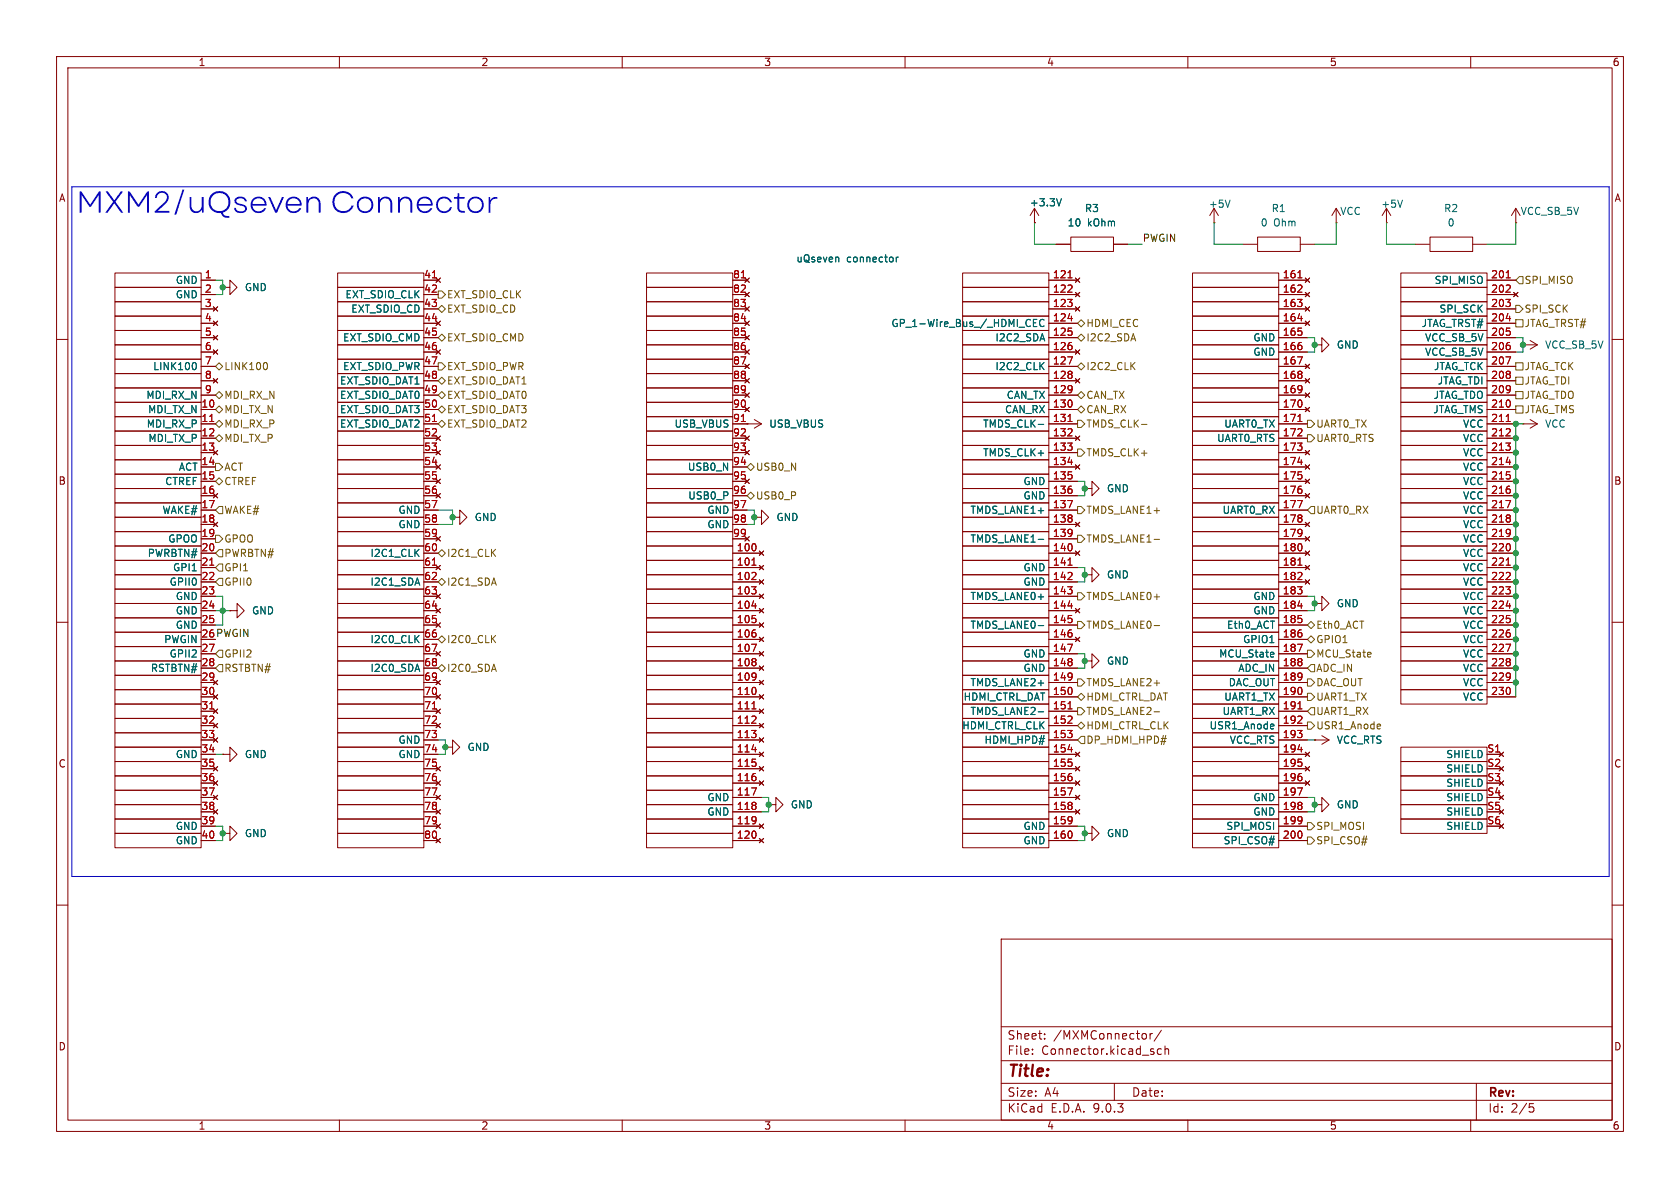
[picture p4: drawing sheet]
<svg xmlns="http://www.w3.org/2000/svg" width="297mm" height="210mm" viewBox="0 0 297 210" stroke-linecap="round" stroke-linejoin="round" font-family="sans-serif">
<defs><g id="words">
<text font-size="5.3" fill="#0000c2" x="58.6" y="39.9">Connector</text>
<text font-size="2.8" fill="#840000" x="178" y="190.9">Title:</text>
<g font-size="2.1" fill="#840000">
<text x="178" y="184">Sheet:</text>
<text x="186.2" y="184">/MXMConnector/</text>
<text x="178" y="186.7">File:</text>
<text x="184.1" y="186.7">Connector.kicad_sch</text>
<text x="178" y="196.9">KiCad</text>
<text x="178" y="194.1">Size:</text>
<text x="184.7" y="194.1">A4</text>
<text x="185.7" y="196.9">E.D.A.</text>
<text x="193.3" y="196.9">9.0.3</text>
<text x="200" y="194.1">Date:</text>
<text x="263" y="194.3">Rev:</text>
<text x="263" y="196.9">Id:</text>
<text x="267.1" y="196.9">2/5</text>
</g>
<g font-size="1.8" fill="#840000">
<text x="35" y="11.9">1</text>
<text x="85" y="11.9">2</text>
<text x="135" y="11.9">3</text>
<text x="185" y="11.9">4</text>
<text x="235" y="11.9">5</text>
<text x="285" y="11.9">6</text>
<text x="10.3" y="35.9">A</text>
<text x="285.3" y="35.9">A</text>
<text x="10.3" y="85.9">B</text>
<text x="285.3" y="85.9">B</text>
<text x="35.5" y="112.8">26 PWGIN</text>
<text x="10.3" y="135.9">C</text>
<text x="285.3" y="135.9">C</text>
<text x="10.3" y="185.9">D</text>
<text x="285.3" y="185.9">D</text>
<text x="35" y="199.9">1</text>
<text x="85" y="199.9">2</text>
<text x="135" y="199.9">3</text>
<text x="185" y="199.9">4</text>
<text x="235" y="199.9">5</text>
<text x="285" y="199.9">6</text>
</g>
<g font-size="1.8" fill="#006464">
<text x="182" y="36.7">+3.3V</text>
<text x="188.6" y="40.2">10</text>
<text x="191.7" y="37.7">R3</text>
<text x="192.2" y="40.2">kOhm</text>
<text x="213.6" y="36.9">+5V</text>
<text x="222.8" y="40.2">0</text>
<text x="224.7" y="37.7">R1</text>
<text x="225.2" y="40.2">Ohm</text>
<text x="236.8" y="38.2">VCC</text>
<text x="244.1" y="36.9">+5V</text>
<text x="255.2" y="37.7">R2</text>
<text x="255.8" y="40.2">0</text>
<text x="268.7" y="38.2">VCC_SB_5V</text>
<text x="140.7" y="46.6">uQseven</text>
<text x="149.7" y="46.6">connector</text>
<text x="31" y="50.4">GND</text>
<text x="31" y="52.9">GND</text>
<text x="43.2" y="51.7">GND</text>
<text x="61" y="52.9">EXT_SDIO_CLK</text>
<text x="253.5" y="50.4">SPI_MISO</text>
<text x="62" y="55.5">EXT_SDIO_CD</text>
<text x="157.5" y="58">GP_1-Wire_Bus_/_HDMI_CEC</text>
<text x="251.2" y="58">JTAG_TRST#</text>
<text x="254.4" y="55.5">SPI_SCK</text>
<text x="27" y="65.6">LINK100</text>
<text x="60.6" y="60.6">EXT_SDIO_CMD</text>
<text x="60.6" y="65.6">EXT_SDIO_PWR</text>
<text x="175.9" y="60.6">I2C2_SDA</text>
<text x="175.9" y="65.6">I2C2_CLK</text>
<text x="221.5" y="60.6">GND</text>
<text x="221.5" y="63.1">GND</text>
<text x="236.2" y="61.8">GND</text>
<text x="251.8" y="60.6">VCC_SB_5V</text>
<text x="251.8" y="63.1">VCC_SB_5V</text>
<text x="253.4" y="65.6">JTAG_TCK</text>
<text x="273.1" y="61.8">VCC_SB_5V</text>
<text x="25.8" y="70.7">MDI_RX_N</text>
<text x="60" y="68.2">EXT_SDIO_DAT1</text>
<text x="60" y="70.7">EXT_SDIO_DAT0</text>
<text x="177.9" y="70.7">CAN_TX</text>
<text x="253.3" y="70.7">JTAG_TDO</text>
<text x="254.1" y="68.2">JTAG_TDI</text>
<text x="25.8" y="75.8">MDI_RX_P</text>
<text x="26.1" y="73.3">MDI_TX_N</text>
<text x="60" y="73.3">EXT_SDIO_DAT3</text>
<text x="60" y="75.8">EXT_SDIO_DAT2</text>
<text x="119.2" y="75.8">USB_VBUS</text>
<text x="135.9" y="75.8">USB_VBUS</text>
<text x="173.7" y="75.8">TMDS_CLK-</text>
<text x="177.6" y="73.3">CAN_RX</text>
<text x="216.3" y="75.8">UART0_TX</text>
<text x="253.3" y="73.3">JTAG_TMS</text>
<text x="258.6" y="75.8">VCC</text>
<text x="273.1" y="75.8">VCC</text>
<text x="26.1" y="78.3">MDI_TX_P</text>
<text x="31.5" y="83.4">ACT</text>
<text x="121.5" y="83.4">USB0_N</text>
<text x="173.7" y="80.9">TMDS_CLK+</text>
<text x="215.1" y="78.3">UART0_RTS</text>
<text x="258.6" y="78.3">VCC</text>
<text x="258.6" y="80.9">VCC</text>
<text x="258.6" y="83.4">VCC</text>
<text x="29.1" y="86">CTREF</text>
<text x="121.6" y="88.5">USB0_P</text>
<text x="180.8" y="86">GND</text>
<text x="180.8" y="88.5">GND</text>
<text x="195.6" y="87.2">GND</text>
<text x="258.6" y="86">VCC</text>
<text x="258.6" y="88.5">VCC</text>
<text x="28.6" y="91">WAKE#</text>
<text x="70.3" y="91">GND</text>
<text x="70.3" y="93.6">GND</text>
<text x="83.8" y="92.3">GND</text>
<text x="125" y="91">GND</text>
<text x="125" y="93.6">GND</text>
<text x="137.2" y="92.3">GND</text>
<text x="171.5" y="91">TMDS_LANE1+</text>
<text x="216" y="91">UART0_RX</text>
<text x="258.6" y="91">VCC</text>
<text x="258.6" y="93.6">VCC</text>
<text x="26" y="98.7">PWRBTN#</text>
<text x="29.6" y="96.1">GPOO</text>
<text x="30.5" y="101.2">GPI1</text>
<text x="65.4" y="98.7">I2C1_CLK</text>
<text x="171.5" y="96.1">TMDS_LANE1-</text>
<text x="180.8" y="101.2">GND</text>
<text x="258.6" y="96.1">VCC</text>
<text x="258.6" y="98.7">VCC</text>
<text x="258.6" y="101.2">VCC</text>
<text x="29.9" y="103.7">GPII0</text>
<text x="31" y="106.3">GND</text>
<text x="65.4" y="103.7">I2C1_SDA</text>
<text x="171.5" y="106.3">TMDS_LANE0+</text>
<text x="180.8" y="103.7">GND</text>
<text x="195.6" y="102.5">GND</text>
<text x="221.5" y="106.3">GND</text>
<text x="236.2" y="107.5">GND</text>
<text x="258.6" y="103.7">VCC</text>
<text x="258.6" y="106.3">VCC</text>
<text x="28.9" y="113.9">PWGIN</text>
<text x="31" y="108.8">GND</text>
<text x="31" y="111.4">GND</text>
<text x="44.5" y="108.8">GND</text>
<text x="65.4" y="113.9">I2C0_CLK</text>
<text x="171.5" y="111.4">TMDS_LANE0-</text>
<text x="216.8" y="111.4">Eth0_ACT</text>
<text x="219.7" y="113.9">GPIO1</text>
<text x="221.5" y="108.8">GND</text>
<text x="258.6" y="108.8">VCC</text>
<text x="258.6" y="111.4">VCC</text>
<text x="258.6" y="113.9">VCC</text>
<text x="26.6" y="119">RSTBTN#</text>
<text x="29.9" y="116.4">GPII2</text>
<text x="65.4" y="119">I2C0_SDA</text>
<text x="180.8" y="116.4">GND</text>
<text x="180.8" y="119">GND</text>
<text x="195.6" y="117.7">GND</text>
<text x="215.4" y="116.4">MCU_State</text>
<text x="218.8" y="119">ADC_IN</text>
<text x="258.6" y="116.4">VCC</text>
<text x="258.6" y="119">VCC</text>
<text x="170.3" y="124.1">HDMI_CTRL_DAT</text>
<text x="171.5" y="121.5">TMDS_LANE2+</text>
<text x="216.3" y="124.1">UART1_TX</text>
<text x="217.1" y="121.5">DAC_OUT</text>
<text x="258.6" y="121.5">VCC</text>
<text x="258.6" y="124.1">VCC</text>
<text x="70.3" y="131.7">GND</text>
<text x="170" y="129.1">HDMI_CTRL_CLK</text>
<text x="171.5" y="126.6">TMDS_LANE2-</text>
<text x="173.9" y="131.7">HDMI_HPD#</text>
<text x="213.7" y="129.1">USR1_Anode</text>
<text x="216" y="126.6">UART1_RX</text>
<text x="217.3" y="131.7">VCC_RTS</text>
<text x="236.2" y="131.7">VCC_RTS</text>
<text x="31" y="134.2">GND</text>
<text x="43.2" y="134.2">GND</text>
<text x="70.3" y="134.2">GND</text>
<text x="82.6" y="132.9">GND</text>
<text x="255.6" y="134.2">SHIELD</text>
<text x="255.6" y="136.8">SHIELD</text>
<text x="125" y="141.8">GND</text>
<text x="139.7" y="143.1">GND</text>
<text x="221.5" y="141.8">GND</text>
<text x="236.2" y="143.1">GND</text>
<text x="255.6" y="139.3">SHIELD</text>
<text x="255.6" y="141.8">SHIELD</text>
<text x="31" y="146.9">GND</text>
<text x="31" y="149.5">GND</text>
<text x="43.2" y="148.2">GND</text>
<text x="125" y="144.4">GND</text>
<text x="180.8" y="146.9">GND</text>
<text x="180.8" y="149.5">GND</text>
<text x="195.6" y="148.2">GND</text>
<text x="216.2" y="149.5">SPI_CSO#</text>
<text x="216.7" y="146.9">SPI_MOSI</text>
<text x="221.5" y="144.4">GND</text>
<text x="255.6" y="144.4">SHIELD</text>
<text x="255.6" y="146.9">SHIELD</text>
</g>
<text font-size="1.8" fill="#0f0f0f" x="201.9" y="42.8">PWGIN</text>
<g font-size="1.8" fill="#a90000">
<text x="36.1" y="49.3">1</text>
<text x="36.1" y="51.8">2</text>
<text x="74.9" y="49.3">41</text>
<text x="74.9" y="51.8">42</text>
<text x="129.5" y="49.3">81</text>
<text x="129.5" y="51.8">82</text>
<text x="186" y="49.3">121</text>
<text x="186" y="51.8">122</text>
<text x="226.7" y="49.3">161</text>
<text x="226.7" y="51.8">162</text>
<text x="263.5" y="49.3">201</text>
<text x="263.5" y="51.8">202</text>
<text x="36.1" y="54.4">3</text>
<text x="36.1" y="56.9">4</text>
<text x="36.1" y="59.4">5</text>
<text x="74.9" y="54.4">43</text>
<text x="74.9" y="56.9">44</text>
<text x="74.9" y="59.4">45</text>
<text x="129.5" y="54.4">83</text>
<text x="129.5" y="56.9">84</text>
<text x="129.5" y="59.4">85</text>
<text x="186" y="54.4">123</text>
<text x="186" y="56.9">124</text>
<text x="186" y="59.4">125</text>
<text x="226.7" y="54.4">163</text>
<text x="226.7" y="56.9">164</text>
<text x="226.7" y="59.4">165</text>
<text x="263.5" y="54.4">203</text>
<text x="263.5" y="56.9">204</text>
<text x="263.5" y="59.4">205</text>
<text x="36.1" y="62">6</text>
<text x="36.1" y="64.5">7</text>
<text x="74.9" y="62">46</text>
<text x="74.9" y="64.5">47</text>
<text x="129.5" y="62">86</text>
<text x="129.5" y="64.5">87</text>
<text x="186" y="62">126</text>
<text x="186" y="64.5">127</text>
<text x="226.7" y="62">166</text>
<text x="226.7" y="64.5">167</text>
<text x="263.5" y="62">206</text>
<text x="263.5" y="64.5">207</text>
<text x="36.1" y="67.1">8</text>
<text x="36.1" y="69.6">9</text>
<text x="74.9" y="67.1">48</text>
<text x="74.9" y="69.6">49</text>
<text x="129.5" y="67.1">88</text>
<text x="129.5" y="69.6">89</text>
<text x="186" y="67.1">128</text>
<text x="186" y="69.6">129</text>
<text x="226.7" y="67.1">168</text>
<text x="226.7" y="69.6">169</text>
<text x="263.5" y="67.1">208</text>
<text x="263.5" y="69.6">209</text>
<text x="35.5" y="72.1">10</text>
<text x="35.5" y="74.7">11</text>
<text x="35.5" y="77.2">12</text>
<text x="74.9" y="72.1">50</text>
<text x="74.9" y="74.7">51</text>
<text x="74.9" y="77.2">52</text>
<text x="129.5" y="72.1">90</text>
<text x="129.5" y="74.7">91</text>
<text x="129.5" y="77.2">92</text>
<text x="186" y="72.1">130</text>
<text x="186" y="74.7">131</text>
<text x="186" y="77.2">132</text>
<text x="226.7" y="72.1">170</text>
<text x="226.7" y="74.7">171</text>
<text x="226.7" y="77.2">172</text>
<text x="263.5" y="72.1">210</text>
<text x="263.5" y="74.7">211</text>
<text x="263.5" y="77.2">212</text>
<text x="35.5" y="79.8">13</text>
<text x="35.5" y="82.3">14</text>
<text x="74.9" y="79.8">53</text>
<text x="74.9" y="82.3">54</text>
<text x="129.5" y="79.8">93</text>
<text x="129.5" y="82.3">94</text>
<text x="186" y="79.8">133</text>
<text x="186" y="82.3">134</text>
<text x="226.7" y="79.8">173</text>
<text x="226.7" y="82.3">174</text>
<text x="263.5" y="79.8">213</text>
<text x="263.5" y="82.3">214</text>
<text x="35.5" y="84.8">15</text>
<text x="35.5" y="87.4">16</text>
<text x="35.5" y="89.9">17</text>
<text x="74.9" y="84.8">55</text>
<text x="74.9" y="87.4">56</text>
<text x="74.9" y="89.9">57</text>
<text x="129.5" y="84.8">95</text>
<text x="129.5" y="87.4">96</text>
<text x="129.5" y="89.9">97</text>
<text x="186" y="84.8">135</text>
<text x="186" y="87.4">136</text>
<text x="186" y="89.9">137</text>
<text x="226.7" y="84.8">175</text>
<text x="226.7" y="87.4">176</text>
<text x="226.7" y="89.9">177</text>
<text x="263.5" y="84.8">215</text>
<text x="263.5" y="87.4">216</text>
<text x="263.5" y="89.9">217</text>
<text x="35.5" y="92.5">18</text>
<text x="35.5" y="95">19</text>
<text x="74.9" y="92.5">58</text>
<text x="74.9" y="95">59</text>
<text x="129.5" y="95">99</text>
<text x="129.5" y="92.5">98</text>
<text x="186" y="92.5">138</text>
<text x="186" y="95">139</text>
<text x="226.7" y="92.5">178</text>
<text x="226.7" y="95">179</text>
<text x="263.5" y="92.5">218</text>
<text x="263.5" y="95">219</text>
<text x="35.5" y="100.1">21</text>
<text x="35.5" y="97.5">20</text>
<text x="74.9" y="97.5">60</text>
<text x="74.9" y="100.1">61</text>
<text x="130.2" y="97.5">100</text>
<text x="130.2" y="100.1">101</text>
<text x="186" y="97.5">140</text>
<text x="186" y="100.1">141</text>
<text x="226.7" y="97.5">180</text>
<text x="226.7" y="100.1">181</text>
<text x="263.5" y="97.5">220</text>
<text x="263.5" y="100.1">221</text>
<text x="35.5" y="102.6">22</text>
<text x="35.5" y="105.2">23</text>
<text x="35.5" y="107.7">24</text>
<text x="74.9" y="102.6">62</text>
<text x="74.9" y="105.2">63</text>
<text x="74.9" y="107.7">64</text>
<text x="130.2" y="102.6">102</text>
<text x="130.2" y="105.2">103</text>
<text x="130.2" y="107.7">104</text>
<text x="186" y="102.6">142</text>
<text x="186" y="105.2">143</text>
<text x="186" y="107.7">144</text>
<text x="226.7" y="102.6">182</text>
<text x="226.7" y="105.2">183</text>
<text x="226.7" y="107.7">184</text>
<text x="263.5" y="102.6">222</text>
<text x="263.5" y="105.2">223</text>
<text x="263.5" y="107.7">224</text>
<text x="35.5" y="110.2">25</text>
<text x="35.5" y="112.8">26</text>
<text x="74.9" y="110.2">65</text>
<text x="74.9" y="112.8">66</text>
<text x="130.2" y="110.2">105</text>
<text x="130.2" y="112.8">106</text>
<text x="186" y="110.2">145</text>
<text x="186" y="112.8">146</text>
<text x="226.7" y="110.2">185</text>
<text x="226.7" y="112.8">186</text>
<text x="263.5" y="110.2">225</text>
<text x="263.5" y="112.8">226</text>
<text x="35.5" y="115.3">27</text>
<text x="35.5" y="117.9">28</text>
<text x="74.9" y="115.3">67</text>
<text x="74.9" y="117.9">68</text>
<text x="130.2" y="115.3">107</text>
<text x="130.2" y="117.9">108</text>
<text x="186" y="115.3">147</text>
<text x="186" y="117.9">148</text>
<text x="226.7" y="117.9">188</text>
<text x="226.7" y="115.3">187</text>
<text x="263.5" y="115.3">227</text>
<text x="263.5" y="117.9">228</text>
<text x="35.5" y="120.4">29</text>
<text x="35.5" y="122.9">30</text>
<text x="35.5" y="125.5">31</text>
<text x="74.9" y="120.4">69</text>
<text x="74.9" y="122.9">70</text>
<text x="74.9" y="125.5">71</text>
<text x="130.2" y="120.4">109</text>
<text x="130.2" y="122.9">110</text>
<text x="130.2" y="125.5">111</text>
<text x="186" y="122.9">150</text>
<text x="186" y="125.5">151</text>
<text x="186" y="120.4">149</text>
<text x="226.7" y="120.4">189</text>
<text x="226.7" y="122.9">190</text>
<text x="226.7" y="125.5">191</text>
<text x="263.5" y="120.4">229</text>
<text x="263.5" y="122.9">230</text>
<text x="35.5" y="128">32</text>
<text x="35.5" y="130.6">33</text>
<text x="74.9" y="128">72</text>
<text x="74.9" y="130.6">73</text>
<text x="130.2" y="128">112</text>
<text x="130.2" y="130.6">113</text>
<text x="186" y="128">152</text>
<text x="186" y="130.6">153</text>
<text x="226.7" y="128">192</text>
<text x="226.7" y="130.6">193</text>
<text x="35.5" y="133.1">34</text>
<text x="35.5" y="135.6">35</text>
<text x="74.9" y="133.1">74</text>
<text x="74.9" y="135.6">75</text>
<text x="130.2" y="133.1">114</text>
<text x="130.2" y="135.6">115</text>
<text x="186" y="133.1">154</text>
<text x="186" y="135.6">155</text>
<text x="226.7" y="133.1">194</text>
<text x="226.7" y="135.6">195</text>
<text x="262.8" y="133.1">S1</text>
<text x="262.8" y="135.6">S2</text>
<text x="35.5" y="138.2">36</text>
<text x="35.5" y="140.7">37</text>
<text x="35.5" y="143.3">38</text>
<text x="74.9" y="138.2">76</text>
<text x="74.9" y="140.7">77</text>
<text x="74.9" y="143.3">78</text>
<text x="130.2" y="138.2">116</text>
<text x="130.2" y="140.7">117</text>
<text x="130.2" y="143.3">118</text>
<text x="186" y="138.2">156</text>
<text x="186" y="140.7">157</text>
<text x="186" y="143.3">158</text>
<text x="226.7" y="138.2">196</text>
<text x="226.7" y="140.7">197</text>
<text x="226.7" y="143.3">198</text>
<text x="262.8" y="138.2">S3</text>
<text x="262.8" y="140.7">S4</text>
<text x="262.8" y="143.3">S5</text>
<text x="35.5" y="145.8">39</text>
<text x="35.5" y="148.3">40</text>
<text x="74.9" y="145.8">79</text>
<text x="74.9" y="148.3">80</text>
<text x="130.2" y="145.8">119</text>
<text x="130.2" y="148.3">120</text>
<text x="186" y="145.8">159</text>
<text x="186" y="148.3">160</text>
<text x="226.7" y="145.8">199</text>
<text x="226.7" y="148.3">200</text>
<text x="262.8" y="145.8">S6</text>
</g>
<g font-size="1.8" fill="#725600">
<text x="78.9" y="52.9">EXT_SDIO_CLK</text>
<text x="269.4" y="50.4">SPI_MISO</text>
<text x="78.9" y="55.5">EXT_SDIO_CD</text>
<text x="192" y="58">HDMI_CEC</text>
<text x="269.4" y="58">JTAG_TRST#</text>
<text x="269.4" y="55.5">SPI_SCK</text>
<text x="39.6" y="65.6">LINK100</text>
<text x="78.9" y="60.6">EXT_SDIO_CMD</text>
<text x="78.9" y="65.6">EXT_SDIO_PWR</text>
<text x="192" y="60.6">I2C2_SDA</text>
<text x="192" y="65.6">I2C2_CLK</text>
<text x="269.4" y="65.6">JTAG_TCK</text>
<text x="39.6" y="70.7">MDI_RX_N</text>
<text x="78.9" y="68.2">EXT_SDIO_DAT1</text>
<text x="78.9" y="70.7">EXT_SDIO_DAT0</text>
<text x="192" y="70.7">CAN_TX</text>
<text x="269.4" y="70.7">JTAG_TDO</text>
<text x="269.4" y="68.2">JTAG_TDI</text>
<text x="39.6" y="75.8">MDI_RX_P</text>
<text x="39.6" y="73.3">MDI_TX_N</text>
<text x="78.9" y="75.8">EXT_SDIO_DAT2</text>
<text x="78.9" y="73.3">EXT_SDIO_DAT3</text>
<text x="192" y="75.8">TMDS_CLK-</text>
<text x="192" y="73.3">CAN_RX</text>
<text x="232.6" y="75.8">UART0_TX</text>
<text x="269.4" y="73.3">JTAG_TMS</text>
<text x="39.6" y="78.3">MDI_TX_P</text>
<text x="39.6" y="83.4">ACT</text>
<text x="133.5" y="83.4">USB0_N</text>
<text x="192" y="80.9">TMDS_CLK+</text>
<text x="232.6" y="78.3">UART0_RTS</text>
<text x="39.6" y="86">CTREF</text>
<text x="133.5" y="88.5">USB0_P</text>
<text x="39.6" y="91">WAKE#</text>
<text x="192" y="91">TMDS_LANE1+</text>
<text x="232.6" y="91">UART0_RX</text>
<text x="39.6" y="98.7">PWRBTN#</text>
<text x="39.6" y="101.2">GPI1</text>
<text x="39.6" y="96.1">GPOO</text>
<text x="78.9" y="98.7">I2C1_CLK</text>
<text x="192" y="96.1">TMDS_LANE1-</text>
<text x="39.6" y="103.7">GPII0</text>
<text x="78.9" y="103.7">I2C1_SDA</text>
<text x="192" y="106.3">TMDS_LANE0+</text>
<text x="78.9" y="113.9">I2C0_CLK</text>
<text x="192" y="111.4">TMDS_LANE0-</text>
<text x="232.6" y="113.9">GPIO1</text>
<text x="232.6" y="111.4">Eth0_ACT</text>
<text x="39.6" y="119">RSTBTN#</text>
<text x="39.6" y="116.4">GPII2</text>
<text x="78.9" y="119">I2C0_SDA</text>
<text x="232.6" y="119">ADC_IN</text>
<text x="232.6" y="116.4">MCU_State</text>
<text x="192" y="124.1">HDMI_CTRL_DAT</text>
<text x="192" y="121.5">TMDS_LANE2+</text>
<text x="232.6" y="124.1">UART1_TX</text>
<text x="232.6" y="121.5">DAC_OUT</text>
<text x="192" y="129.1">HDMI_CTRL_CLK</text>
<text x="192" y="126.6">TMDS_LANE2-</text>
<text x="192" y="131.7">DP_HDMI_HPD#</text>
<text x="232.6" y="129.1">USR1_Anode</text>
<text x="232.6" y="126.6">UART1_RX</text>
<text x="232.6" y="149.5">SPI_CSO#</text>
<text x="232.6" y="146.9">SPI_MOSI</text>
</g>
</g></defs>
<g fill="none" stroke="#840000" stroke-width=".18">
<path d="M10 10h277v190h-277zM12 12h273v186h-273zM60 10v2M110 10v2M160 10v2M210 10v2M260 10v2M182.9 39.4h.1M182.9 36.8l-.8 1.3M182.9 36.8l.7 1.3M182.9 36.8v2.6M214.6 39.4h.1"/>
<path d="M214.6 36.8l-.7 1.3M214.6 36.8l.8 1.3M214.6 36.8v2.6M236.2 39.4h.1M236.2 36.8l.8 1.3M236.2 36.8l-.7 1.3M236.2 36.8v2.6M245.1 39.4h.1M245.1 36.8l-.8 1.3M245.1 36.8l.8 1.3M245.1 36.8v2.6M268 39.4h.1"/>
<path d="M268 36.8l-.8 1.3M268 36.8l.7 1.3M268 36.8v2.6M20.3 48.3h15.3v2.5h-15.3zM20.3 53.3h15.3v2.6h-15.3zM20.3 58.4h15.3v2.6h-15.3zM20.3 50.8h15.3v2.5h-15.3zM20.3 55.9h15.3v2.5h-15.3zM35.6 49.5h2.5M35.6 52.1h2.5M35.6 54.6h2.5M35.6 57.2h2.5"/>
<path d="M35.6 59.7h2.5M37.7 54.2l.8 .8M37.7 56.8l.8 .7M37.7 59.3l.8 .8M38.5 54.2l-.8 .8M38.5 56.8l-.8 .7M38.5 59.3l-.8 .8M39.4 50.8h1.2v-1.3l1.3 1.3-1.3 1.3v-1.3M39.4 50.8h.1M59.7 48.3h15.2v2.5h-15.2zM59.7 53.3h15.2v2.6h-15.2zM59.7 58.4h15.2v2.6h-15.2z"/>
<path d="M59.7 50.8h15.2v2.5h-15.2zM59.7 55.9h15.2v2.5h-15.2zM74.9 49.5h2.6M74.9 52.1h2.6M74.9 54.6h2.6M74.9 57.2h2.6M74.9 59.7h2.6M77.1 49.1l.8 .8M77.1 56.8l.8 .7M77.9 49.1l-.8 .8M77.9 56.8l-.8 .7M114.3 48.3h15.2v2.5h-15.2z"/>
<path d="M114.3 53.3h15.2v2.6h-15.2zM114.3 58.4h15.2v2.6h-15.2zM114.3 50.8h15.2v2.5h-15.2zM114.3 55.9h15.2v2.5h-15.2zM129.5 49.5h2.6M129.5 52.1h2.6M129.5 54.6h2.6M129.5 57.2h2.6M129.5 59.7h2.6M131.7 49.1l.8 .8M131.7 51.7l.8 .8M131.7 54.2l.8 .8"/>
<path d="M131.7 56.8l.8 .7M131.7 59.3l.8 .8M132.5 49.1l-.8 .8M132.5 51.7l-.8 .8M132.5 54.2l-.8 .8M132.5 56.8l-.8 .7M132.5 59.3l-.8 .8M170.2 48.3h15.2v2.5h-15.2zM170.2 50.8h15.2v2.5h-15.2zM170.2 53.3h15.2v2.6h-15.2zM170.2 58.4h15.2v2.6h-15.2zM170.2 55.9h15.2v2.5h-15.2z"/>
<path d="M185.4 49.5h5.1M185.4 52.1h5.1M185.4 54.6h5.1M185.4 57.2h5.1M185.4 59.7h5.1M186.7 43.2h2.5M189.3 41.9h7.5v2.6h-7.5zM190.1 49.1l.8 .8M190.1 51.7l.8 .8M190.1 54.2l.8 .8M190.9 51.7l-.8 .8M190.9 54.2l-.8 .8"/>
<path d="M190.9 49.1l-.8 .8M196.8 43.2h2.6M210.8 48.3h15.3v2.5h-15.3zM210.8 53.3h15.3v2.6h-15.3zM210.8 58.4h15.3v2.6h-15.3zM210.8 50.8h15.3v2.5h-15.3zM210.8 55.9h15.3v2.5h-15.3zM219.7 43.2h2.5M222.3 41.9h7.6v2.6h-7.6zM226.1 49.5h5M226.1 52.1h5M226.1 54.6h5"/>
<path d="M226.1 57.2h5M226.1 59.7h5M229.9 43.2h2.5M230.8 49.1l.7 .8M230.8 51.7l.7 .8M230.8 54.2l.7 .8M230.8 56.8l.7 .7M231.5 56.8l-.7 .7M231.5 49.1l-.7 .8M231.5 51.7l-.7 .8M231.5 54.2l-.7 .8M247.6 48.3h15.3v2.5h-15.3z"/>
<path d="M247.6 53.3h15.3v2.6h-15.3zM247.6 58.4h15.3v2.6h-15.3zM247.6 50.8h15.3v2.5h-15.3zM247.6 55.9h15.3v2.5h-15.3zM250.2 43.2h2.5M252.8 41.9h7.5v2.6h-7.5zM260.3 43.2h2.6M262.9 49.5h5.1M262.9 52.1h5.1M262.9 54.6h5.1M262.9 57.2h5.1M262.9 59.7h5.1"/>
<path d="M267.6 51.7l.8 .8M268.4 51.7l-.8 .8M10 60h2M20.3 63.5h15.3v2.5h-15.3zM20.3 68.6h15.3v2.5h-15.3zM20.3 73.7h15.3v2.5h-15.3zM20.3 78.7h15.3v2.6h-15.3zM20.3 61h15.3v2.5h-15.3zM20.3 66h15.3v2.6h-15.3zM20.3 71.1h15.3v2.6h-15.3zM20.3 76.2h15.3v2.5h-15.3zM35.6 62.2h2.5"/>
<path d="M35.6 64.8h2.5M35.6 67.3h2.5M35.6 69.9h2.5M35.6 72.4h2.5M35.6 74.9h2.5M35.6 77.5h2.5M37.7 61.8l.8 .8M37.7 66.9l.8 .8M37.7 79.6l.8 .8M38.5 61.8l-.8 .8M38.5 66.9l-.8 .8M38.5 79.6l-.8 .8"/>
<path d="M59.7 63.5h15.2v2.5h-15.2zM59.7 68.6h15.2v2.5h-15.2zM59.7 73.7h15.2v2.5h-15.2zM59.7 78.7h15.2v2.6h-15.2zM59.7 61h15.2v2.5h-15.2zM59.7 66h15.2v2.6h-15.2zM59.7 71.1h15.2v2.6h-15.2zM59.7 76.2h15.2v2.5h-15.2zM74.9 62.2h2.6M74.9 64.8h2.6M74.9 67.3h2.6M74.9 69.9h2.6"/>
<path d="M74.9 72.4h2.6M74.9 74.9h2.6M74.9 77.5h2.6M77.1 61.8l.8 .8M77.1 77.1l.8 .8M77.1 79.6l.8 .8M77.9 61.8l-.8 .8M77.9 77.1l-.8 .8M77.9 79.6l-.8 .8M114.3 63.5h15.2v2.5h-15.2zM114.3 68.6h15.2v2.5h-15.2zM114.3 73.7h15.2v2.5h-15.2z"/>
<path d="M114.3 78.7h15.2v2.6h-15.2zM114.3 61h15.2v2.5h-15.2zM114.3 66h15.2v2.6h-15.2zM114.3 71.1h15.2v2.6h-15.2zM114.3 76.2h15.2v2.5h-15.2zM129.5 62.2h2.6M129.5 64.8h2.6M129.5 67.3h2.6M129.5 69.9h2.6M129.5 72.4h2.6M129.5 74.9h5.1M129.5 77.5h2.6"/>
<path d="M131.7 61.8l.8 .8M131.7 64.4l.8 .8M131.7 66.9l.8 .8M131.7 69.5l.8 .7M131.7 72l.8 .8M131.7 77.1l.8 .8M131.7 79.6l.8 .8M132.1 74.9h.1M132.5 61.8l-.8 .8M132.5 64.4l-.8 .8M132.5 66.9l-.8 .8M132.5 69.5l-.8 .7"/>
<path d="M132.5 72l-.8 .8M132.5 77.1l-.8 .8M132.5 79.6l-.8 .8M133.3 74.2l1.3 .7M134.6 74.9l-1.3 .8M170.2 61h15.2v2.5h-15.2zM170.2 63.5h15.2v2.5h-15.2zM170.2 68.6h15.2v2.5h-15.2zM170.2 73.7h15.2v2.5h-15.2zM170.2 76.2h15.2v2.5h-15.2zM170.2 78.7h15.2v2.6h-15.2zM170.2 66h15.2v2.6h-15.2z"/>
<path d="M170.2 71.1h15.2v2.6h-15.2zM185.4 62.2h5.1M185.4 64.8h5.1M185.4 67.3h5.1M185.4 69.9h5.1M185.4 72.4h5.1M185.4 74.9h5.1M185.4 77.5h5.1M190.1 61.8l.8 .8M190.1 66.9l.8 .8M190.1 77.1l.8 .8M190.9 66.9l-.8 .8"/>
<path d="M190.9 61.8l-.8 .8M190.9 77.1l-.8 .8M210.8 63.5h15.3v2.5h-15.3zM210.8 68.6h15.3v2.5h-15.3zM210.8 73.7h15.3v2.5h-15.3zM210.8 78.7h15.3v2.6h-15.3zM210.8 61h15.3v2.5h-15.3zM210.8 66h15.3v2.6h-15.3zM210.8 71.1h15.3v2.6h-15.3zM210.8 76.2h15.3v2.5h-15.3zM226.1 62.2h5M226.1 64.8h5"/>
<path d="M226.1 67.3h5M226.1 69.9h5M226.1 72.4h5M226.1 74.9h5M226.1 77.5h5M230.8 64.4l.7 .8M230.8 66.9l.7 .8M230.8 69.5l.7 .7M230.8 72l.7 .8M230.8 79.6l.7 .8M231.5 66.9l-.7 .8M231.5 64.4l-.7 .8"/>
<path d="M231.5 69.5l-.7 .7M231.5 72l-.7 .8M231.5 79.6l-.7 .8M232.4 61h1.3v-1.3l1.2 1.3-1.2 1.2v-1.2M232.4 61h.1M247.6 63.5h15.3v2.5h-15.3zM247.6 68.6h15.3v2.5h-15.3zM247.6 73.7h15.3v2.5h-15.3zM247.6 78.7h15.3v2.6h-15.3zM247.6 61h15.3v2.5h-15.3zM247.6 66h15.3v2.6h-15.3zM247.6 71.1h15.3v2.6h-15.3z"/>
<path d="M247.6 76.2h15.3v2.5h-15.3zM262.9 62.2h5.1M262.9 64.8h5.1M262.9 67.3h5.1M262.9 69.9h5.1M262.9 72.4h5.1M262.9 74.9h5.1M262.9 77.5h5.1M269.2 74.9h.1M269.2 61h.1M269.2 74.9h2.6M269.2 61h2.6"/>
<path d="M270.5 74.2l1.3 .7M270.5 60.2l1.3 .8M271.8 74.9l-1.3 .8M271.8 61l-1.3 .7M285 60h2M20.3 83.8h15.3v2.6h-15.3zM20.3 88.9h15.3v2.5h-15.3zM20.3 94h15.3v2.5h-15.3zM20.3 99.1h15.3v2.5h-15.3zM20.3 81.3h15.3v2.5h-15.3zM20.3 86.4h15.3v2.5h-15.3zM20.3 91.4h15.3v2.6h-15.3z"/>
<path d="M20.3 96.5h15.3v2.6h-15.3zM35.6 80h2.5M35.6 82.6h2.5M35.6 85.1h2.5M35.6 87.6h2.5M35.6 90.2h2.5M35.6 92.7h2.5M35.6 95.3h2.5M35.6 97.8h2.5M37.7 87.2l.8 .8M37.7 92.3l.8 .8M38.5 87.2l-.8 .8"/>
<path d="M38.5 92.3l-.8 .8M59.7 83.8h15.2v2.6h-15.2zM59.7 88.9h15.2v2.5h-15.2zM59.7 94h15.2v2.5h-15.2zM59.7 99.1h15.2v2.5h-15.2zM59.7 81.3h15.2v2.5h-15.2zM59.7 86.4h15.2v2.5h-15.2zM59.7 91.4h15.2v2.6h-15.2zM59.7 96.5h15.2v2.6h-15.2zM74.9 80h2.6M74.9 82.6h2.6M74.9 85.1h2.6"/>
<path d="M74.9 87.6h2.6M74.9 90.2h2.6M74.9 92.7h2.6M74.9 95.3h2.6M74.9 97.8h2.6M77.1 82.2l.8 .7M77.1 84.7l.8 .8M77.1 87.2l.8 .8M77.1 94.9l.8 .7M77.1 99.9l.8 .8M77.9 82.2l-.8 .7M77.9 84.7l-.8 .8"/>
<path d="M77.9 87.2l-.8 .8M77.9 94.9l-.8 .7M77.9 99.9l-.8 .8M80 91.4h1.3v-1.2l1.2 1.2-1.2 1.3v-1.3M80 91.4h.1M114.3 83.8h15.2v2.6h-15.2zM114.3 88.9h15.2v2.5h-15.2zM114.3 94h15.2v2.5h-15.2zM114.3 99.1h15.2v2.5h-15.2zM114.3 81.3h15.2v2.5h-15.2zM114.3 86.4h15.2v2.5h-15.2zM114.3 91.4h15.2v2.6h-15.2z"/>
<path d="M114.3 96.5h15.2v2.6h-15.2zM129.5 80h2.6M129.5 82.6h2.6M129.5 85.1h2.6M129.5 87.6h2.6M129.5 90.2h2.6M129.5 92.7h2.6M129.5 95.3h2.6M129.5 97.8h5.1M131.7 84.7l.8 .8M131.7 94.9l.8 .7M132.5 84.7l-.8 .8"/>
<path d="M132.5 94.9l-.8 .7M133.3 91.4h1.3v-1.2l1.3 1.2-1.3 1.3v-1.3M133.3 91.4h.1M134.2 97.4l.8 .8M134.2 99.9l.8 .8M135 97.4l-.8 .8M135 99.9l-.8 .8M170.2 81.3h15.2v2.5h-15.2zM170.2 83.8h15.2v2.6h-15.2zM170.2 88.9h15.2v2.5h-15.2zM170.2 94h15.2v2.5h-15.2zM170.2 99.1h15.2v2.5h-15.2z"/>
<path d="M170.2 86.4h15.2v2.5h-15.2zM170.2 91.4h15.2v2.6h-15.2zM170.2 96.5h15.2v2.6h-15.2zM185.4 80h5.1M185.4 82.6h5.1M185.4 85.1h5.1M185.4 87.6h5.1M185.4 90.2h5.1M185.4 92.7h5.1M185.4 95.3h5.1M185.4 97.8h5.1M190.1 82.2l.8 .7"/>
<path d="M190.1 92.3l.8 .8M190.1 97.4l.8 .8M190.9 82.2l-.8 .7M190.9 92.3l-.8 .8M190.9 97.4l-.8 .8M191.8 86.4h1.2v-1.3l1.3 1.3-1.3 1.2v-1.2M191.8 86.4h.1M210.8 83.8h15.3v2.6h-15.3zM210.8 88.9h15.3v2.5h-15.3zM210.8 94h15.3v2.5h-15.3zM210.8 99.1h15.3v2.5h-15.3zM210.8 81.3h15.3v2.5h-15.3z"/>
<path d="M210.8 86.4h15.3v2.5h-15.3zM210.8 91.4h15.3v2.6h-15.3zM210.8 96.5h15.3v2.6h-15.3zM226.1 80h5M226.1 82.6h5M226.1 85.1h5M226.1 87.6h5M226.1 90.2h5M226.1 92.7h5M226.1 95.3h5M226.1 97.8h5M230.8 82.2l.7 .7"/>
<path d="M230.8 84.7l.7 .8M230.8 87.2l.7 .8M230.8 92.3l.7 .8M230.8 94.9l.7 .7M230.8 97.4l.7 .8M230.8 99.9l.7 .8M231.5 94.9l-.7 .7M231.5 97.4l-.7 .8M231.5 82.2l-.7 .7M231.5 84.7l-.7 .8M231.5 87.2l-.7 .8M231.5 92.3l-.7 .8"/>
<path d="M231.5 99.9l-.7 .8M247.6 83.8h15.3v2.6h-15.3zM247.6 88.9h15.3v2.5h-15.3zM247.6 94h15.3v2.5h-15.3zM247.6 99.1h15.3v2.5h-15.3zM247.6 81.3h15.3v2.5h-15.3zM247.6 86.4h15.3v2.5h-15.3zM247.6 91.4h15.3v2.6h-15.3zM247.6 96.5h15.3v2.6h-15.3zM262.9 80h5.1M262.9 82.6h5.1M262.9 85.1h5.1"/>
<path d="M262.9 87.6h5.1M262.9 90.2h5.1M262.9 92.7h5.1M262.9 95.3h5.1M262.9 97.8h5.1M10 110h2M20.3 104.1h15.3v2.6h-15.3zM20.3 109.2h15.3v2.6h-15.3zM20.3 114.3h15.3v2.5h-15.3zM20.3 119.4h15.3v2.5h-15.3zM20.3 101.6h15.3v2.5h-15.3zM20.3 106.7h15.3v2.5h-15.3z"/>
<path d="M20.3 111.8h15.3v2.5h-15.3zM20.3 116.8h15.3v2.6h-15.3zM35.6 100.3h2.5M35.6 102.9h2.5M35.6 105.4h2.5M35.6 108h2.5M35.6 110.5h2.5M35.6 115.6h2.5M35.6 118.1h2.5M40.6 108h1.3v-1.3l1.3 1.3-1.3 1.2v-1.2M40.6 108h.1M59.7 104.1h15.2v2.6h-15.2z"/>
<path d="M59.7 109.2h15.2v2.6h-15.2zM59.7 114.3h15.2v2.5h-15.2zM59.7 119.4h15.2v2.5h-15.2zM59.7 101.6h15.2v2.5h-15.2zM59.7 106.7h15.2v2.5h-15.2zM59.7 111.8h15.2v2.5h-15.2zM59.7 116.8h15.2v2.6h-15.2zM74.9 100.3h2.6M74.9 102.9h2.6M74.9 105.4h2.6M74.9 108h2.6M74.9 110.5h2.6"/>
<path d="M74.9 115.6h2.6M74.9 118.1h2.6M74.9 113h2.6M77.1 105l.8 .8M77.1 107.6l.8 .7M77.1 110.1l.8 .8M77.1 115.2l.8 .8M77.9 105l-.8 .8M77.9 107.6l-.8 .7M77.9 110.1l-.8 .8M77.9 115.2l-.8 .8M114.3 104.1h15.2v2.6h-15.2z"/>
<path d="M114.3 109.2h15.2v2.6h-15.2zM114.3 114.3h15.2v2.5h-15.2zM114.3 119.4h15.2v2.5h-15.2zM114.3 101.6h15.2v2.5h-15.2zM114.3 106.7h15.2v2.5h-15.2zM114.3 111.8h15.2v2.5h-15.2zM114.3 116.8h15.2v2.6h-15.2zM129.5 100.3h5.1M129.5 102.9h5.1M129.5 105.4h5.1M129.5 108h5.1M129.5 110.5h5.1"/>
<path d="M129.5 115.6h5.1M129.5 118.1h5.1M129.5 113h5.1M134.2 102.5l.8 .8M134.2 105l.8 .8M134.2 107.6l.8 .7M134.2 110.1l.8 .8M134.2 112.6l.8 .8M134.2 115.2l.8 .8M134.2 117.7l.8 .8M135 102.5l-.8 .8M135 105l-.8 .8"/>
<path d="M135 107.6l-.8 .7M135 110.1l-.8 .8M135 112.6l-.8 .8M135 115.2l-.8 .8M135 117.7l-.8 .8M170.2 104.1h15.2v2.6h-15.2zM170.2 109.2h15.2v2.6h-15.2zM170.2 114.3h15.2v2.5h-15.2zM170.2 119.4h15.2v2.5h-15.2zM170.2 101.6h15.2v2.5h-15.2zM170.2 106.7h15.2v2.5h-15.2zM170.2 111.8h15.2v2.5h-15.2z"/>
<path d="M170.2 116.8h15.2v2.6h-15.2zM185.4 100.3h5.1M185.4 102.9h5.1M185.4 105.4h5.1M185.4 108h5.1M185.4 110.5h5.1M185.4 115.6h5.1M185.4 118.1h5.1M185.4 113h5.1M190.1 107.6l.8 .7M190.1 112.6l.8 .8M190.9 107.6l-.8 .7"/>
<path d="M190.9 112.6l-.8 .8M191.8 101.6h1.2v-1.3l1.3 1.3-1.3 1.3v-1.3M191.8 101.6h.1M191.8 116.8h1.2v-1.2l1.3 1.2-1.3 1.3v-1.3M191.8 116.8h.1M210.8 104.1h15.3v2.6h-15.3zM210.8 106.7h15.3v2.5h-15.3zM210.8 109.2h15.3v2.6h-15.3zM210.8 114.3h15.3v2.5h-15.3zM210.8 119.4h15.3v2.5h-15.3zM210.8 101.6h15.3v2.5h-15.3zM210.8 111.8h15.3v2.5h-15.3z"/>
<path d="M210.8 116.8h15.3v2.6h-15.3zM226.1 100.3h5M226.1 102.9h5M226.1 105.4h5M226.1 108h5M226.1 110.5h5M226.1 115.6h5M226.1 118.1h5M226.1 113h5M230.8 102.5l.7 .8M231.5 102.5l-.7 .8M232.4 106.7h1.3v-1.3l1.2 1.3-1.2 1.3v-1.3"/>
<path d="M232.4 106.7h.1M247.6 104.1h15.3v2.6h-15.3zM247.6 109.2h15.3v2.6h-15.3zM247.6 114.3h15.3v2.5h-15.3zM247.6 119.4h15.3v2.5h-15.3zM247.6 101.6h15.3v2.5h-15.3zM247.6 106.7h15.3v2.5h-15.3zM247.6 111.8h15.3v2.5h-15.3zM247.6 116.8h15.3v2.6h-15.3zM262.9 100.3h5.1M262.9 102.9h5.1M262.9 105.4h5.1"/>
<path d="M262.9 108h5.1M262.9 110.5h5.1M262.9 115.6h5.1M262.9 118.1h5.1M262.9 113h5.1M285 110h2M20.3 124.5h15.3v2.5h-15.3zM20.3 129.5h15.3v2.6h-15.3zM20.3 134.6h15.3v2.6h-15.3zM20.3 139.7h15.3v2.5h-15.3zM20.3 121.9h15.3v2.6h-15.3zM20.3 127h15.3v2.5h-15.3z"/>
<path d="M20.3 132.1h15.3v2.5h-15.3zM20.3 137.2h15.3v2.5h-15.3zM35.6 120.7h2.5M35.6 123.2h2.5M35.6 125.7h2.5M35.6 128.3h2.5M35.6 130.8h2.5M35.6 133.4h2.5M35.6 135.9h2.5M35.6 138.4h2.5M37.7 120.3l.8 .7M37.7 122.8l.8 .8"/>
<path d="M37.7 125.3l.8 .8M37.7 127.9l.8 .8M37.7 130.4l.8 .8M37.7 135.5l.8 .8M37.7 138l.8 .8M38.5 120.3l-.8 .7M38.5 122.8l-.8 .8M38.5 125.3l-.8 .8M38.5 127.9l-.8 .8M38.5 130.4l-.8 .8M38.5 135.5l-.8 .8M38.5 138l-.8 .8"/>
<path d="M39.4 133.4h1.2v-1.3l1.3 1.3-1.3 1.2v-1.2M39.4 133.4h.1M59.7 124.5h15.2v2.5h-15.2zM59.7 129.5h15.2v2.6h-15.2zM59.7 134.6h15.2v2.6h-15.2zM59.7 139.7h15.2v2.5h-15.2zM59.7 121.9h15.2v2.6h-15.2zM59.7 127h15.2v2.5h-15.2zM59.7 132.1h15.2v2.5h-15.2zM59.7 137.2h15.2v2.5h-15.2zM74.9 120.7h2.6M74.9 123.2h2.6"/>
<path d="M74.9 125.7h2.6M74.9 128.3h2.6M74.9 130.8h2.6M74.9 133.4h2.6M74.9 135.9h2.6M74.9 138.4h2.6M77.1 120.3l.8 .7M77.1 122.8l.8 .8M77.1 125.3l.8 .8M77.1 127.9l.8 .8M77.1 135.5l.8 .8M77.1 138l.8 .8"/>
<path d="M77.9 120.3l-.8 .7M77.9 122.8l-.8 .8M77.9 125.3l-.8 .8M77.9 127.9l-.8 .8M77.9 135.5l-.8 .8M77.9 138l-.8 .8M78.7 132.1h1.3v-1.3l1.3 1.3-1.3 1.3v-1.3M78.7 132.1h.1M114.3 124.5h15.2v2.5h-15.2zM114.3 129.5h15.2v2.6h-15.2zM114.3 134.6h15.2v2.6h-15.2zM114.3 139.7h15.2v2.5h-15.2z"/>
<path d="M114.3 121.9h15.2v2.6h-15.2zM114.3 127h15.2v2.5h-15.2zM114.3 132.1h15.2v2.5h-15.2zM114.3 137.2h15.2v2.5h-15.2zM129.5 120.7h5.1M129.5 123.2h5.1M129.5 125.7h5.1M129.5 128.3h5.1M129.5 130.8h5.1M129.5 133.4h5.1M129.5 135.9h5.1M129.5 138.4h5.1"/>
<path d="M134.2 120.3l.8 .7M134.2 122.8l.8 .8M134.2 125.3l.8 .8M134.2 127.9l.8 .8M134.2 130.4l.8 .8M134.2 133l.8 .7M134.2 135.5l.8 .8M134.2 138l.8 .8M135 120.3l-.8 .7M135 122.8l-.8 .8M135 125.3l-.8 .8M135 127.9l-.8 .8"/>
<path d="M135 130.4l-.8 .8M135 133l-.8 .7M135 135.5l-.8 .8M135 138l-.8 .8M170.2 124.5h15.2v2.5h-15.2zM170.2 129.5h15.2v2.6h-15.2zM170.2 134.6h15.2v2.6h-15.2zM170.2 139.7h15.2v2.5h-15.2zM170.2 121.9h15.2v2.6h-15.2zM170.2 127h15.2v2.5h-15.2zM170.2 132.1h15.2v2.5h-15.2zM170.2 137.2h15.2v2.5h-15.2z"/>
<path d="M185.4 120.7h5.1M185.4 123.2h5.1M185.4 125.7h5.1M185.4 128.3h5.1M185.4 130.8h5.1M185.4 133.4h5.1M185.4 135.9h5.1M185.4 138.4h5.1M190.1 133l.8 .7M190.1 135.5l.8 .8M190.1 138l.8 .8M190.9 133l-.8 .7"/>
<path d="M190.9 135.5l-.8 .8M190.9 138l-.8 .8M210.8 124.5h15.3v2.5h-15.3zM210.8 129.5h15.3v2.6h-15.3zM210.8 134.6h15.3v2.6h-15.3zM210.8 139.7h15.3v2.5h-15.3zM210.8 121.9h15.3v2.6h-15.3zM210.8 127h15.3v2.5h-15.3zM210.8 132.1h15.3v2.5h-15.3zM210.8 137.2h15.3v2.5h-15.3zM226.1 120.7h5M226.1 123.2h5"/>
<path d="M226.1 125.7h5M226.1 128.3h5M226.1 130.8h5M226.1 133.4h5M226.1 135.9h5M226.1 138.4h5M230.8 133l.7 .7M230.8 135.5l.7 .8M230.8 138l.7 .8M231.5 133l-.7 .7M231.5 135.5l-.7 .8M231.5 138l-.7 .8"/>
<path d="M232.4 130.8h.1M232.4 130.8h2.5M233.7 130l1.2 .8M234.9 130.8l-1.2 .8M247.6 132.1h15.3v2.5h-15.3zM247.6 137.2h15.3v2.5h-15.3zM247.6 121.9h15.3v2.6h-15.3zM247.6 134.6h15.3v2.6h-15.3zM247.6 139.7h15.3v2.5h-15.3zM262.9 120.7h5.1M262.9 123.2h5.1M262.9 133.4h2.5"/>
<path d="M265 133l.8 .7M265 135.5l.8 .8M265 138l.8 .8M265.8 133l-.8 .7M265.8 135.5l-.8 .8M265.8 138l-.8 .8M20.3 144.8h15.3v2.5h-15.3zM20.3 147.3h15.3v2.6h-15.3zM20.3 142.2h15.3v2.6h-15.3zM35.6 141h2.5M35.6 143.5h2.5M35.6 146.1h2.5"/>
<path d="M35.6 148.6h2.5M37.7 140.6l.8 .8M37.7 143.1l.8 .8M38.5 140.6l-.8 .8M38.5 143.1l-.8 .8M39.4 147.3h1.2v-1.2l1.3 1.2-1.3 1.3v-1.3M39.4 147.3h.1M59.7 144.8h15.2v2.5h-15.2zM59.7 147.3h15.2v2.6h-15.2zM59.7 142.2h15.2v2.6h-15.2zM74.9 141h2.6M74.9 143.5h2.6"/>
<path d="M74.9 146.1h2.6M74.9 148.6h2.6M77.1 140.6l.8 .8M77.1 143.1l.8 .8M77.1 145.7l.8 .7M77.1 148.2l.8 .8M77.9 140.6l-.8 .8M77.9 143.1l-.8 .8M77.9 145.7l-.8 .7M77.9 148.2l-.8 .8M114.3 144.8h15.2v2.5h-15.2zM114.3 142.2h15.2v2.6h-15.2z"/>
<path d="M114.3 147.3h15.2v2.6h-15.2zM129.5 141h5.1M129.5 143.5h5.1M129.5 146.1h5.1M129.5 148.6h5.1M134.2 145.7l.8 .7M134.2 148.2l.8 .8M135 145.7l-.8 .7M135 148.2l-.8 .8M135.9 142.2h1.3v-1.2l1.2 1.2-1.2 1.3v-1.3M135.9 142.2h.1M170.2 144.8h15.2v2.5h-15.2z"/>
<path d="M170.2 142.2h15.2v2.6h-15.2zM170.2 147.3h15.2v2.6h-15.2zM185.4 141h5.1M185.4 143.5h5.1M185.4 146.1h5.1M185.4 148.6h5.1M190.1 140.6l.8 .8M190.1 143.1l.8 .8M190.9 140.6l-.8 .8M190.9 143.1l-.8 .8M191.8 147.3h1.2v-1.2l1.3 1.2-1.3 1.3v-1.3M191.8 147.3h.1"/>
<path d="M210.8 144.8h15.3v2.5h-15.3zM210.8 142.2h15.3v2.6h-15.3zM210.8 147.3h15.3v2.6h-15.3zM226.1 141h5M226.1 143.5h5M226.1 146.1h5M226.1 148.6h5M232.4 142.2h1.3v-1.2l1.2 1.2-1.2 1.3v-1.3M232.4 142.2h.1M247.6 142.2h15.3v2.6h-15.3zM247.6 144.8h15.3v2.5h-15.3zM265 140.6l.8 .8"/>
<path d="M265 143.1l.8 .8M265 145.7l.8 .7M265.8 140.6l-.8 .8M265.8 143.1l-.8 .8M265.8 145.7l-.8 .7M10 160h2M177 166h108v32h-108zM285 160h2M60 198v2M110 198v2M160 198v2M177 194.5h108"/>
<path d="M177 191.5h108M177 187.5h108M177 181.5h108M182.5 186.3v.1M182.5 185.5v.1M184.7 183.6v.1M184.7 182.8v.1M197 191.5v3M202.6 182.8v.8M203.3 182.7v1M203.7 182.7l-.2 .1-.2 .2M205.3 182.1l-1.3 2"/>
<path d="M205.3 185.5l-.4-.1-.3 .3v.4l.1 .2h.6M206 185.5l.2-.1 .3 .1 .1 .9M206 184.9v1.5M210 198v2M260 198v2M261 191.5v6.5M270.4 195.1h.7M270.5 195.7h.4l.3 .3-.2 .5-.5 .1"/>
</g>
<g fill="none" stroke="#006464" stroke-width=".18">
<path d="M187.6 35.1l-.4 1.3M217.5 35.4l-.5 1.2M247.9 35.4l-.4 1.2M148.2 45.5l.1 .8M158.4 45.5v.8M158.8 45.5l-.4 .2M182.7 57.1h.4M183.3 56.5h-.6v1.2h.6M184.6 56.6a.6 .6 0 0 0-.9 .4 .6 .6 0 0 0 .6 .7l.3-.1M34.4 64.1a.79 .79 0 0 1 0 1.2M183.5 75h1M183.5 95.3h1"/>
<path d="M183.5 110.6h1M225 115.3l.2 .3-.6 .1M225.1 116.1h-.1M183.5 125.8h1M225 128l.2 .3-.6 .1M225.1 128.8h-.1"/>
</g>
<g fill="none" stroke="#a90000" stroke-width=".18">
<path d="M76.4 49.1h.8M131.1 49.1h.7M188.7 51.7h.8M188.8 49.1h.7M188.8 56.3h.8M189.5 50.5v.4M229.4 51.7h.8M229.4 49.1h.8M229.4 56.3h.8M230.1 50.5v.4M266.2 51.7h.8M266.3 49.1h.7"/>
<path d="M266.3 56.3h.8M266.9 50.5v.4M37.1 74.5h.7M76.4 74.5h.8M131.1 74.5h.7M188.7 63.1h.9l-.6 1.3M188.7 77.1h.8M188.8 74.5h.7M189.5 75.9v.4M229.4 63.1h.8l-.5 1.3M229.4 77.1h.8M229.4 74.5h.8"/>
<path d="M230.1 75.9v.4M266.2 63.1h.9l-.6 1.3M266.2 77.1h.8M266.3 74.5h.7M266.9 75.9v.4M37.1 99.9h.7M76.4 99.9h.8M132.9 99.9h.8M188.7 88.5h.9l-.6 1.3M188.8 99.9h.7M188.8 81.7h.8M229.4 88.5h.8l-.5 1.3"/>
<path d="M229.4 99.9h.8M229.4 81.7h.8M266.2 88.5h.9l-.6 1.3M266.3 99.9h.7M266.3 81.7h.8M132.9 102.5h.8M132.9 113.9h.8l-.5 1.3M132.9 107.1h.8M133.6 101.3v.4M188.7 102.5h.8M188.7 113.9h.9l-.6 1.3M188.8 107.1h.8"/>
<path d="M189.5 101.3v.4M229.4 102.5h.8M229.4 113.9h.8l-.5 1.3M229.4 107.1h.8M230.1 101.3v.4M266.2 102.5h.8M266.2 113.9h.9l-.6 1.3M266.3 107.1h.8M266.9 101.3v.4M37.1 125.3h.7M76.4 125.3h.8M132.9 127.9h.8"/>
<path d="M132.9 139.3h.8l-.5 1.3M132.9 125.3h.8M132.9 132.5h.8M133.6 126.7v.4M188.7 127.9h.8M188.7 139.3h.9l-.6 1.3M188.8 125.3h.7M188.8 132.5h.8M189.5 126.7v.4M229.4 127.9h.8M229.4 139.3h.8l-.5 1.3M229.4 125.3h.8"/>
<path d="M229.4 132.5h.8M230.1 126.7v.4"/>
</g>
<g fill="none" stroke="#725600" stroke-width=".18">
<path d="M77.5 59.7l.6-.6 .6 .6-.6 .6zM77.5 51.4h.6l.6 .7-.6 .6h-.6zM78.1 54l.6 .6-.6 .6-.6-.6zM190.5 59.7l.6-.6 .7 .6-.7 .6zM190.5 57.2l.6-.7 .7 .7-.7 .6zM268 56.5h1.2v1.3h-1.2zM268 54h.6l.6 .6-.6 .6h-.6zM268.6 48.9h.6v1.3h-.6l-.6-.7zM38.1 77.5l.6-.7 .7 .7-.7 .6zM38.1 64.8l.6-.7 .7 .7-.7 .6zM38.1 69.9l.6-.7 .7 .7-.7 .6zM38.7 74.3l.7 .6-.7 .7-.6-.7z"/>
<path d="M38.7 71.8l.7 .6-.7 .6-.6-.6zM47 64.1a.79 .79 0 0 1 0 1.2M77.5 74.9l.6-.6 .6 .6-.6 .7zM77.5 67.3l.6-.6 .6 .6-.6 .6zM77.5 64.1h.6l.6 .7-.6 .6h-.6zM77.5 69.9l.6-.7 .6 .7-.6 .6zM78.1 71.8l.6 .6-.6 .6-.6-.6zM190.5 74.3h.6l.7 .6-.7 .7h-.6zM190.5 79.4h.6l.7 .6-.7 .6h-.6zM190.5 64.8l.6-.7 .7 .7-.7 .6zM190.5 72.4l.6-.6 .7 .6-.7 .6zM190.5 69.9l.6-.7 .7 .7-.7 .6z"/>
<path d="M201.8 75h1M231.1 74.3h.7l.6 .6-.6 .7h-.7zM231.1 76.8h.7l.6 .7-.6 .6h-.7zM268 71.8h1.2v1.2h-1.2zM268 69.2h1.2v1.3h-1.2zM268 64.1h1.2v1.3h-1.2zM268 66.7h1.2v1.2h-1.2zM38.1 85.1l.6-.6 .7 .6-.7 .6zM38.1 94.6h.6l.7 .7-.7 .6h-.6zM38.1 81.9h.6l.7 .7-.7 .6h-.6zM38.7 97.2h.7v1.2h-.7l-.6-.6zM38.7 89.5h.7v1.3h-.7l-.6-.6z"/>
<path d="M38.7 99.7h.7v1.3h-.7l-.6-.7zM77.5 97.8l.6-.6 .6 .6-.6 .6zM132.1 87.6l.6-.6 .6 .6-.6 .7zM132.1 82.6l.6-.7 .6 .7-.6 .6zM190.5 94.6h.6l.7 .7-.7 .6h-.6zM190.5 89.5h.6l.7 .7-.7 .6h-.6zM204 95.3h1M231.8 89.5h.6v1.3h-.6l-.7-.6zM38.7 117.5h.7v1.2h-.7l-.6-.6zM38.7 114.9h.7v1.3h-.7l-.6-.6zM38.7 102.2h.7v1.3h-.7l-.6-.6zM77.5 118.1l.6-.6 .6 .6-.6 .6z"/>
<path d="M77.5 113l.6-.6 .6 .6-.6 .7zM77.5 102.9l.6-.7 .6 .7-.6 .6zM190.5 104.8h.6l.7 .6-.7 .6h-.6zM190.5 109.9h.6l.7 .6-.7 .6h-.6zM204 110.6h1M231.1 113l.7-.6 .6 .6-.6 .7zM231.1 114.9h.7l.6 .7-.6 .6h-.7zM231.1 110.5l.7-.6 .6 .6-.6 .6zM231.8 117.5h.6v1.2h-.6l-.7-.6zM242.2 115.3l.2 .3-.6 .1M242.3 116.1h-.1M190.5 128.3l.6-.7 .7 .7-.7 .6z"/>
<path d="M190.5 125.1h.6l.7 .6-.7 .7h-.6zM190.5 123.2l.6-.6 .7 .6-.7 .6zM190.5 120h.6l.7 .7-.7 .6h-.6zM191.1 130.2h.7v1.2h-.7l-.6-.6zM204 125.8h1M205.3 130.5h.9M231.1 122.6h.7l.6 .6-.6 .6h-.7zM231.1 127.6h.7l.6 .7-.6 .6h-.7zM231.1 120h.7l.6 .7-.6 .6h-.7zM231.8 125.1h.6v1.3h-.6l-.7-.7zM243.9 128l.2 .3-.6 .1M244 128.8h-.1"/>
<path d="M231.1 148h.7l.6 .6-.6 .6h-.7zM231.1 145.4h.7l.6 .7-.6 .6h-.7z"/>
</g>
<path d="M12.7 33h271.8v121.9h-271.8z" fill="none" stroke="#0000c2" stroke-width=".18"/>
<g fill="none" stroke="#009600" stroke-width=".18">
<path d="M182.9 39.4v3.8h3.8M214.6 39.4v3.8h5.1M236.2 39.4v3.8h-3.8M245.1 39.4v3.8h5.1M268 39.4v3.8h-5.1M38.1 49.5h1.3v2.6h-1.3M199.4 43.2h2.5M231.1 59.7h1.3v2.5h-1.3M268 59.7h1.2v2.5h-1.2M269.2 74.9h-1.2v48.3M77.5 90.2h2.5v2.5h-2.5M132.1 90.2h1.2v2.5h-1.2"/>
<path d="M190.5 85.1h1.3v2.5h-1.3M38.1 105.4h1.3v5.1h-1.3M38.1 108h2.5M190.5 100.3h1.3v2.6h-1.3M190.5 115.6h1.3v2.5h-1.3M231.1 105.4h1.3v2.6h-1.3M38.1 133.4h1.3M77.5 130.8h1.2v2.6h-1.2M231.1 130.8h1.3M38.1 146.1h1.3v2.5h-1.3M134.6 141h1.3v2.5h-1.3M190.5 146.1h1.3v2.5h-1.3"/>
<path d="M231.1 141h1.3v2.5h-1.3"/>
</g>
<g fill="#0000c2">
<path d="M14.1 33.8h.3l1.5 2.4 1.6-2.4h.3v3.8h-.3v-3.1l-1.4 2.1h-.3l-1.4-2.1v3.1h-.3z"/>
<path d="M18.7 33.8h.4l1.1 1.6 1.1-1.6h.4l-1.3 1.9 1.4 1.9h-.4l-1.2-1.7-1.2 1.7h-.4l1.4-1.9z"/>
<path d="M22.6 33.8h.3l1.6 2.4 1.5-2.4h.3v3.8h-.3v-3.1l-1.4 2.1h-.3l-1.3-2.1v3.1h-.4z"/>
<path d="M27.7 34.2a1.21 1.21 0 0 1 1.8-.1 1.21 1.21 0 0 1-.1 1.8l-1.5 1.4h2v.3h-2.5v-.3l1.5-1.4a.95 .95 0 0 0 .6-.9 .95 .95 0 0 0-.6-.9 .9 .9 0 0 0-1.2 .9h-.3z"/>
<path d="M32.3 33.5h.3l-1.5 4.4h-.3z"/>
<path d="M33.5 34.8h.3v1.5a.93 .93 0 0 0 1 1.1 .93 .93 0 0 0 .9-1.1v-1.5h.3v2.8h-.3v-.5a1.17 1.17 0 0 1-1.4 .5 1.17 1.17 0 0 1-.8-1.2z"/>
<path d="M37.4 34.3a1.97 1.97 0 0 1 3.1 .4 1.97 1.97 0 0 1-1.1 2.9 .86 .86 0 0 0 1.1 .6v.3a1.18 1.18 0 0 1-1.5-.8 1.88 1.88 0 0 1-2.1-2h.3a1.6 1.6 0 0 0 2.3 1.4 1.6 1.6 0 0 0 .3-2.7 1.6 1.6 0 0 0-2.6 1v.3h-.3l.1-.8z"/>
<path d="M41.6 35.1a1.19 1.19 0 0 1 2 .5h-.3a.81 .81 0 0 0-.7-.6 .81 .81 0 0 0-.8 .5l.2 .3 .6 .3a.86 .86 0 0 1 1 1.1 1.25 1.25 0 0 1-1.3 .5 1.25 1.25 0 0 1-.9-.9h.3a.88 .88 0 0 0 .8 .6 .88 .88 0 0 0 .8-.5l-.2-.4a2.83 2.83 0 0 1-1.6-.7v-.4z"/>
<path d="M44.8 35.1a1.44 1.44 0 0 1 1.6-.2 1.44 1.44 0 0 1 .7 1.4h-2.5a1.1 1.1 0 0 0 .9 1 1.1 1.1 0 0 0 1.2-.5h.4a1.44 1.44 0 0 1-1.7 .8 1.44 1.44 0 0 1-1.1-1.5h2.5a1.1 1.1 0 0 0-1.1-1 1.1 1.1 0 0 0-1.1 1h-.3v-.2z"/>
<path d="M47.4 34.8h.4l1 2.4 1.1-2.4h.3l-1.2 2.8h-.3z"/>
<path d="M51 35.1a1.44 1.44 0 0 1 1.6-.2 1.44 1.44 0 0 1 .7 1.4h-2.5a1.1 1.1 0 0 0 .9 1 1.1 1.1 0 0 0 1.2-.5h.4a1.44 1.44 0 0 1-1.7 .8 1.44 1.44 0 0 1-1.1-1.5h2.5a1.1 1.1 0 0 0-1.1-1 1.1 1.1 0 0 0-1.1 1h-.3v-.2z"/>
<path d="M54.2 34.8h.2l.1 .5a1.19 1.19 0 0 1 1.4-.5 1.19 1.19 0 0 1 .8 1.3v1.5h-.3v-1.5a.94 .94 0 0 0-1-1 .94 .94 0 0 0-.9 1.1v1.4h-.3z"/>
<path d="M59.3 34.3a1.93 1.93 0 0 1 3.2 .8h-.4a1.58 1.58 0 0 0-2.4-.6 1.58 1.58 0 0 0 .1 2.5 1.58 1.58 0 0 0 2.4-.7h.3a1.95 1.95 0 0 1-2.9 1.1 1.95 1.95 0 0 1-.3-3.1z"/>
<path d="M86.4 34.8h.2l.1 .6 .3-.4 .4-.2h.5v.3a1.02 1.02 0 0 0-1.2 1.2v1.3h-.3z"/>
</g>
<g fill="none" stroke="#006464" stroke-width=".18">
<path d="M187.6 35.1l-.4 1.3M148.2 45.5l.1 .8M158.4 45.5v.8M158.8 45.5l-.4 .2M182.7 57.1h.4M183.3 56.5h-.6v1.2h.6M184.6 56.6a.6 .6 0 0 0-.9 .4 .6 .6 0 0 0 .6 .7l.3-.1M34.4 64.1a.79 .79 0 0 1 0 1.2M183.5 75h1M183.5 95.3h1M183.5 110.6h1M225 115.3l.2 .3-.6 .1"/>
<path d="M225.1 116.1h-.1M183.5 125.8h1M225 128l.2 .3-.6 .1M225.1 128.8h-.1"/>
</g>
<g fill="none" stroke="#840000" stroke-width=".18">
<path d="M182.9 39.4h.1M35.6 49.5h2.5M35.6 52.1h2.5M35.6 54.6h2.5M35.6 57.2h2.5M35.6 59.7h2.5M37.7 54.2l.8 .8M37.7 56.8l.8 .7M37.7 59.3l.8 .8M38.5 54.2l-.8 .8M38.5 56.8l-.8 .7M38.5 59.3l-.8 .8"/>
<path d="M39.4 50.8h.1M74.9 49.5h2.6M74.9 52.1h2.6M74.9 54.6h2.6M74.9 57.2h2.6M74.9 59.7h2.6M77.1 49.1l.8 .8M77.1 56.8l.8 .7M77.9 49.1l-.8 .8M77.9 56.8l-.8 .7M129.5 49.5h2.6M129.5 52.1h2.6"/>
<path d="M129.5 54.6h2.6M129.5 57.2h2.6M129.5 59.7h2.6M131.7 49.1l.8 .8M131.7 51.7l.8 .8M131.7 54.2l.8 .8M131.7 56.8l.8 .7M131.7 59.3l.8 .8M132.5 49.1l-.8 .8M132.5 51.7l-.8 .8M132.5 54.2l-.8 .8M132.5 56.8l-.8 .7"/>
<path d="M132.5 59.3l-.8 .8M185.4 49.5h5.1M185.4 52.1h5.1M185.4 54.6h5.1M185.4 57.2h5.1M185.4 59.7h5.1M186.7 43.2h2.5M190.1 49.1l.8 .8M190.1 51.7l.8 .8M190.1 54.2l.8 .8M190.9 51.7l-.8 .8M190.9 54.2l-.8 .8"/>
<path d="M190.9 49.1l-.8 .8M196.8 43.2h2.6M226.1 49.5h5M226.1 52.1h5M226.1 54.6h5M226.1 57.2h5M226.1 59.7h5M230.8 49.1l.7 .8M230.8 51.7l.7 .8M230.8 54.2l.7 .8M230.8 56.8l.7 .7M231.5 56.8l-.7 .7"/>
<path d="M231.5 49.1l-.7 .8M231.5 51.7l-.7 .8M231.5 54.2l-.7 .8M262.9 49.5h5.1M262.9 52.1h5.1M262.9 54.6h5.1M262.9 57.2h5.1M262.9 59.7h5.1M267.6 51.7l.8 .8M268.4 51.7l-.8 .8M35.6 62.2h2.5M35.6 64.8h2.5"/>
<path d="M35.6 67.3h2.5M35.6 69.9h2.5M35.6 72.4h2.5M35.6 74.9h2.5M35.6 77.5h2.5M37.7 61.8l.8 .8M37.7 66.9l.8 .8M37.7 79.6l.8 .8M38.5 61.8l-.8 .8M38.5 66.9l-.8 .8M38.5 79.6l-.8 .8M74.9 62.2h2.6"/>
<path d="M74.9 64.8h2.6M74.9 67.3h2.6M74.9 69.9h2.6M74.9 72.4h2.6M74.9 74.9h2.6M74.9 77.5h2.6M77.1 61.8l.8 .8M77.1 77.1l.8 .8M77.1 79.6l.8 .8M77.9 61.8l-.8 .8M77.9 77.1l-.8 .8M77.9 79.6l-.8 .8"/>
<path d="M129.5 62.2h2.6M129.5 64.8h2.6M129.5 67.3h2.6M129.5 69.9h2.6M129.5 72.4h2.6M129.5 74.9h2.6M129.5 77.5h2.6M131.7 61.8l.8 .8M131.7 64.4l.8 .8M131.7 66.9l.8 .8M131.7 69.5l.8 .7M131.7 72l.8 .8"/>
<path d="M131.7 77.1l.8 .8M131.7 79.6l.8 .8M132.1 74.9h.1M132.5 61.8l-.8 .8M132.5 64.4l-.8 .8M132.5 66.9l-.8 .8M132.5 69.5l-.8 .7M132.5 72l-.8 .8M132.5 77.1l-.8 .8M132.5 79.6l-.8 .8M185.4 62.2h5.1M185.4 64.8h5.1"/>
<path d="M185.4 67.3h5.1M185.4 69.9h5.1M185.4 72.4h5.1M185.4 74.9h5.1M185.4 77.5h5.1M190.1 61.8l.8 .8M190.1 66.9l.8 .8M190.1 77.1l.8 .8M190.9 66.9l-.8 .8M190.9 61.8l-.8 .8M190.9 77.1l-.8 .8M226.1 62.2h5"/>
<path d="M226.1 64.8h5M226.1 67.3h5M226.1 69.9h5M226.1 72.4h5M226.1 74.9h5M226.1 77.5h5M230.8 64.4l.7 .8M230.8 66.9l.7 .8M230.8 69.5l.7 .7M230.8 72l.7 .8M230.8 79.6l.7 .8M231.5 66.9l-.7 .8"/>
<path d="M231.5 64.4l-.7 .8M231.5 69.5l-.7 .7M231.5 72l-.7 .8M231.5 79.6l-.7 .8M232.4 61h.1M262.9 62.2h5.1M262.9 64.8h5.1M262.9 67.3h5.1M262.9 69.9h5.1M262.9 72.4h5.1M262.9 74.9h5.1M262.9 77.5h5.1"/>
<path d="M35.6 80h2.5M35.6 82.6h2.5M35.6 85.1h2.5M35.6 87.6h2.5M35.6 90.2h2.5M35.6 92.7h2.5M35.6 95.3h2.5M35.6 97.8h2.5M37.7 87.2l.8 .8M37.7 92.3l.8 .8M38.5 87.2l-.8 .8M38.5 92.3l-.8 .8"/>
<path d="M74.9 80h2.6M74.9 82.6h2.6M74.9 85.1h2.6M74.9 87.6h2.6M74.9 90.2h2.6M74.9 92.7h2.6M74.9 95.3h2.6M74.9 97.8h2.6M77.1 82.2l.8 .7M77.1 84.7l.8 .8M77.1 87.2l.8 .8M77.1 94.9l.8 .7"/>
<path d="M77.1 99.9l.8 .8M77.9 82.2l-.8 .7M77.9 84.7l-.8 .8M77.9 87.2l-.8 .8M77.9 94.9l-.8 .7M77.9 99.9l-.8 .8M80 91.4h.1M129.5 80h2.6M129.5 82.6h2.6M129.5 85.1h2.6M129.5 87.6h2.6M129.5 90.2h2.6"/>
<path d="M129.5 92.7h2.6M129.5 95.3h2.6M129.5 97.8h5.1M131.7 84.7l.8 .8M131.7 94.9l.8 .7M132.5 84.7l-.8 .8M132.5 94.9l-.8 .7M133.3 91.4h.1M134.2 97.4l.8 .8M134.2 99.9l.8 .8M135 97.4l-.8 .8M135 99.9l-.8 .8"/>
<path d="M185.4 80h5.1M185.4 82.6h5.1M185.4 85.1h5.1M185.4 87.6h5.1M185.4 90.2h5.1M185.4 92.7h5.1M185.4 95.3h5.1M185.4 97.8h5.1M190.1 82.2l.8 .7M190.1 92.3l.8 .8M190.1 97.4l.8 .8M190.9 82.2l-.8 .7"/>
<path d="M190.9 92.3l-.8 .8M190.9 97.4l-.8 .8M191.8 86.4h.1M226.1 80h5M226.1 82.6h5M226.1 85.1h5M226.1 87.6h5M226.1 90.2h5M226.1 92.7h5M226.1 95.3h5M226.1 97.8h5M230.8 82.2l.7 .7"/>
<path d="M230.8 84.7l.7 .8M230.8 87.2l.7 .8M230.8 92.3l.7 .8M230.8 94.9l.7 .7M230.8 97.4l.7 .8M230.8 99.9l.7 .8M231.5 94.9l-.7 .7M231.5 97.4l-.7 .8M231.5 82.2l-.7 .7M231.5 84.7l-.7 .8M231.5 87.2l-.7 .8M231.5 92.3l-.7 .8"/>
<path d="M231.5 99.9l-.7 .8M262.9 80h5.1M262.9 82.6h5.1M262.9 85.1h5.1M262.9 87.6h5.1M262.9 90.2h5.1M262.9 92.7h5.1M262.9 95.3h5.1M262.9 97.8h5.1M35.6 100.3h2.5M35.6 102.9h2.5M35.6 105.4h2.5"/>
<path d="M35.6 108h2.5M35.6 110.5h2.5M35.6 115.6h2.5M35.6 118.1h2.5M40.6 108h.1M74.9 100.3h2.6M74.9 102.9h2.6M74.9 105.4h2.6M74.9 108h2.6M74.9 110.5h2.6M74.9 115.6h2.6M74.9 118.1h2.6"/>
<path d="M74.9 113h2.6M77.1 105l.8 .8M77.1 107.6l.8 .7M77.1 110.1l.8 .8M77.1 115.2l.8 .8M77.9 105l-.8 .8M77.9 107.6l-.8 .7M77.9 110.1l-.8 .8M77.9 115.2l-.8 .8M129.5 100.3h5.1M129.5 102.9h5.1M129.5 105.4h5.1"/>
<path d="M129.5 108h5.1M129.5 110.5h5.1M129.5 115.6h5.1M129.5 118.1h5.1M129.5 113h5.1M134.2 102.5l.8 .8M134.2 105l.8 .8M134.2 107.6l.8 .7M134.2 110.1l.8 .8M134.2 112.6l.8 .8M134.2 115.2l.8 .8M134.2 117.7l.8 .8"/>
<path d="M135 102.5l-.8 .8M135 105l-.8 .8M135 107.6l-.8 .7M135 110.1l-.8 .8M135 112.6l-.8 .8M135 115.2l-.8 .8M135 117.7l-.8 .8M185.4 100.3h5.1M185.4 102.9h5.1M185.4 105.4h5.1M185.4 108h5.1M185.4 110.5h5.1"/>
<path d="M185.4 115.6h5.1M185.4 118.1h5.1M185.4 113h5.1M190.1 107.6l.8 .7M190.1 112.6l.8 .8M190.9 107.6l-.8 .7M190.9 112.6l-.8 .8M191.8 101.6h.1M191.8 116.8h.1M226.1 100.3h5M226.1 102.9h5M226.1 105.4h5"/>
<path d="M226.1 108h5M226.1 110.5h5M226.1 115.6h5M226.1 118.1h5M226.1 113h5M230.8 102.5l.7 .8M231.5 102.5l-.7 .8M232.4 106.7h.1M262.9 100.3h5.1M262.9 102.9h5.1M262.9 105.4h5.1M262.9 108h5.1"/>
<path d="M262.9 110.5h5.1M262.9 115.6h5.1M262.9 118.1h5.1M262.9 113h5.1M35.6 120.7h2.5M35.6 123.2h2.5M35.6 125.7h2.5M35.6 128.3h2.5M35.6 130.8h2.5M35.6 133.4h2.5M35.6 135.9h2.5M35.6 138.4h2.5"/>
<path d="M37.7 120.3l.8 .7M37.7 122.8l.8 .8M37.7 125.3l.8 .8M37.7 127.9l.8 .8M37.7 130.4l.8 .8M37.7 135.5l.8 .8M37.7 138l.8 .8M38.5 120.3l-.8 .7M38.5 122.8l-.8 .8M38.5 125.3l-.8 .8M38.5 127.9l-.8 .8M38.5 130.4l-.8 .8"/>
<path d="M38.5 135.5l-.8 .8M38.5 138l-.8 .8M39.4 133.4h.1M74.9 120.7h2.6M74.9 123.2h2.6M74.9 125.7h2.6M74.9 128.3h2.6M74.9 130.8h2.6M74.9 133.4h2.6M74.9 135.9h2.6M74.9 138.4h2.6M77.1 120.3l.8 .7"/>
<path d="M77.1 122.8l.8 .8M77.1 125.3l.8 .8M77.1 127.9l.8 .8M77.1 135.5l.8 .8M77.1 138l.8 .8M77.9 120.3l-.8 .7M77.9 122.8l-.8 .8M77.9 125.3l-.8 .8M77.9 127.9l-.8 .8M77.9 135.5l-.8 .8M77.9 138l-.8 .8M78.7 132.1h.1"/>
<path d="M129.5 120.7h5.1M129.5 123.2h5.1M129.5 125.7h5.1M129.5 128.3h5.1M129.5 130.8h5.1M129.5 133.4h5.1M129.5 135.9h5.1M129.5 138.4h5.1M134.2 120.3l.8 .7M134.2 122.8l.8 .8M134.2 125.3l.8 .8M134.2 127.9l.8 .8"/>
<path d="M134.2 130.4l.8 .8M134.2 133l.8 .7M134.2 135.5l.8 .8M134.2 138l.8 .8M135 120.3l-.8 .7M135 122.8l-.8 .8M135 125.3l-.8 .8M135 127.9l-.8 .8M135 130.4l-.8 .8M135 133l-.8 .7M135 135.5l-.8 .8M135 138l-.8 .8"/>
<path d="M185.4 120.7h5.1M185.4 123.2h5.1M185.4 125.7h5.1M185.4 128.3h5.1M185.4 130.8h5.1M185.4 133.4h5.1M185.4 135.9h5.1M185.4 138.4h5.1M190.1 133l.8 .7M190.1 135.5l.8 .8M190.1 138l.8 .8M190.9 133l-.8 .7"/>
<path d="M190.9 135.5l-.8 .8M190.9 138l-.8 .8M226.1 120.7h5M226.1 123.2h5M226.1 125.7h5M226.1 128.3h5M226.1 130.8h5M226.1 133.4h5M226.1 135.9h5M226.1 138.4h5M230.8 133l.7 .7M230.8 135.5l.7 .8"/>
<path d="M230.8 138l.7 .8M231.5 133l-.7 .7M231.5 135.5l-.7 .8M231.5 138l-.7 .8M232.4 130.8h.1M262.9 120.7h5.1M262.9 123.2h5.1M262.9 133.4h2.5M265 133l.8 .7M265 135.5l.8 .8M265 138l.8 .8M265.8 133l-.8 .7"/>
<path d="M265.8 135.5l-.8 .8M265.8 138l-.8 .8M35.6 141h2.5M35.6 143.5h2.5M35.6 146.1h2.5M35.6 148.6h2.5M37.7 140.6l.8 .8M37.7 143.1l.8 .8M38.5 140.6l-.8 .8M38.5 143.1l-.8 .8M39.4 147.3h.1M74.9 141h2.6"/>
<path d="M74.9 143.5h2.6M74.9 146.1h2.6M74.9 148.6h2.6M77.1 140.6l.8 .8M77.1 143.1l.8 .8M77.1 145.7l.8 .7M77.1 148.2l.8 .8M77.9 140.6l-.8 .8M77.9 143.1l-.8 .8M77.9 145.7l-.8 .7M77.9 148.2l-.8 .8M129.5 141h5.1"/>
<path d="M129.5 143.5h5.1M129.5 146.1h5.1M129.5 148.6h5.1M134.2 145.7l.8 .7M134.2 148.2l.8 .8M135 145.7l-.8 .7M135 148.2l-.8 .8M135.9 142.2h.1M185.4 141h5.1M185.4 143.5h5.1M185.4 146.1h5.1M185.4 148.6h5.1"/>
<path d="M190.1 140.6l.8 .8M190.1 143.1l.8 .8M190.9 140.6l-.8 .8M190.9 143.1l-.8 .8M191.8 147.3h.1M226.1 141h5M226.1 143.5h5M226.1 146.1h5M226.1 148.6h5M232.4 142.2h.1M265 140.6l.8 .8M265 143.1l.8 .8"/>
<path d="M265 145.7l.8 .7M265.8 140.6l-.8 .8M265.8 143.1l-.8 .8M265.8 145.7l-.8 .7"/>
</g>
<g fill="none" stroke="#a90000" stroke-width=".18">
<path d="M76.4 49.1h.8M131.1 49.1h.7M188.7 51.7h.8M188.8 49.1h.7M188.8 56.3h.8M189.5 50.5v.4M229.4 51.7h.8M229.4 49.1h.8M229.4 56.3h.8M230.1 50.5v.4M266.2 51.7h.8M266.3 49.1h.7"/>
<path d="M266.3 56.3h.8M266.9 50.5v.4M37.1 74.5h.7M76.4 74.5h.8M131.1 74.5h.7M188.7 63.1h.9l-.6 1.3M188.7 77.1h.8M188.8 74.5h.7M189.5 75.9v.4M229.4 63.1h.8l-.5 1.3M229.4 77.1h.8M229.4 74.5h.8"/>
<path d="M230.1 75.9v.4M266.2 63.1h.9l-.6 1.3M266.2 77.1h.8M266.3 74.5h.7M266.9 75.9v.4M37.1 99.9h.7M76.4 99.9h.8M132.9 99.9h.8M188.7 88.5h.9l-.6 1.3M188.8 99.9h.7M188.8 81.7h.8M229.4 88.5h.8l-.5 1.3"/>
<path d="M229.4 99.9h.8M229.4 81.7h.8M266.2 88.5h.9l-.6 1.3M266.3 99.9h.7M266.3 81.7h.8M132.9 102.5h.8M132.9 113.9h.8l-.5 1.3M132.9 107.1h.8M133.6 101.3v.4M188.7 102.5h.8M188.7 113.9h.9l-.6 1.3M188.8 107.1h.8"/>
<path d="M189.5 101.3v.4M229.4 102.5h.8M229.4 113.9h.8l-.5 1.3M229.4 107.1h.8M230.1 101.3v.4M266.2 102.5h.8M266.2 113.9h.9l-.6 1.3M266.3 107.1h.8M266.9 101.3v.4M37.1 125.3h.7M76.4 125.3h.8M132.9 127.9h.8"/>
<path d="M132.9 139.3h.8l-.5 1.3M132.9 125.3h.8M132.9 132.5h.8M133.6 126.7v.4M188.7 127.9h.8M188.7 139.3h.9l-.6 1.3M188.8 125.3h.7M188.8 132.5h.8M189.5 126.7v.4M229.4 127.9h.8M229.4 139.3h.8l-.5 1.3M229.4 125.3h.8"/>
<path d="M229.4 132.5h.8M230.1 126.7v.4"/>
</g>
<g fill="#009600" stroke="#009600" stroke-width=".18">
<circle cx="133.3" cy="91.4" r=".46"/>
<circle cx="39.4" cy="108" r=".46"/>
<circle cx="80" cy="91.4" r=".46"/>
<circle cx="268" cy="102.9" r=".46"/>
<circle cx="268" cy="110.5" r=".46"/>
<circle cx="268" cy="100.3" r=".46"/>
<circle cx="268" cy="105.4" r=".46"/>
<circle cx="268" cy="77.5" r=".46"/>
<circle cx="268" cy="80" r=".46"/>
<circle cx="268" cy="74.9" r=".46"/>
<circle cx="268" cy="82.6" r=".46"/>
<circle cx="268" cy="120.7" r=".46"/>
<circle cx="268" cy="113" r=".46"/>
<circle cx="268" cy="118.1" r=".46"/>
<circle cx="268" cy="115.6" r=".46"/>
<circle cx="268" cy="97.8" r=".46"/>
<circle cx="268" cy="95.3" r=".46"/>
<circle cx="268" cy="92.7" r=".46"/>
<circle cx="269.2" cy="61" r=".46"/>
<circle cx="232.4" cy="61" r=".46"/>
<circle cx="268" cy="90.2" r=".46"/>
<circle cx="268" cy="87.6" r=".46"/>
<circle cx="268" cy="85.1" r=".46"/>
<circle cx="268" cy="108" r=".46"/>
<circle cx="232.4" cy="106.7" r=".46"/>
<circle cx="39.4" cy="147.3" r=".46"/>
<circle cx="78.7" cy="132.1" r=".46"/>
<circle cx="191.8" cy="86.4" r=".46"/>
<circle cx="39.4" cy="50.8" r=".46"/>
<circle cx="191.8" cy="116.8" r=".46"/>
<circle cx="191.8" cy="147.3" r=".46"/>
<circle cx="135.9" cy="142.2" r=".46"/>
<circle cx="232.4" cy="142.2" r=".46"/>
<circle cx="191.8" cy="101.6" r=".46"/>
</g>
<use href="#words"/>
</svg>
